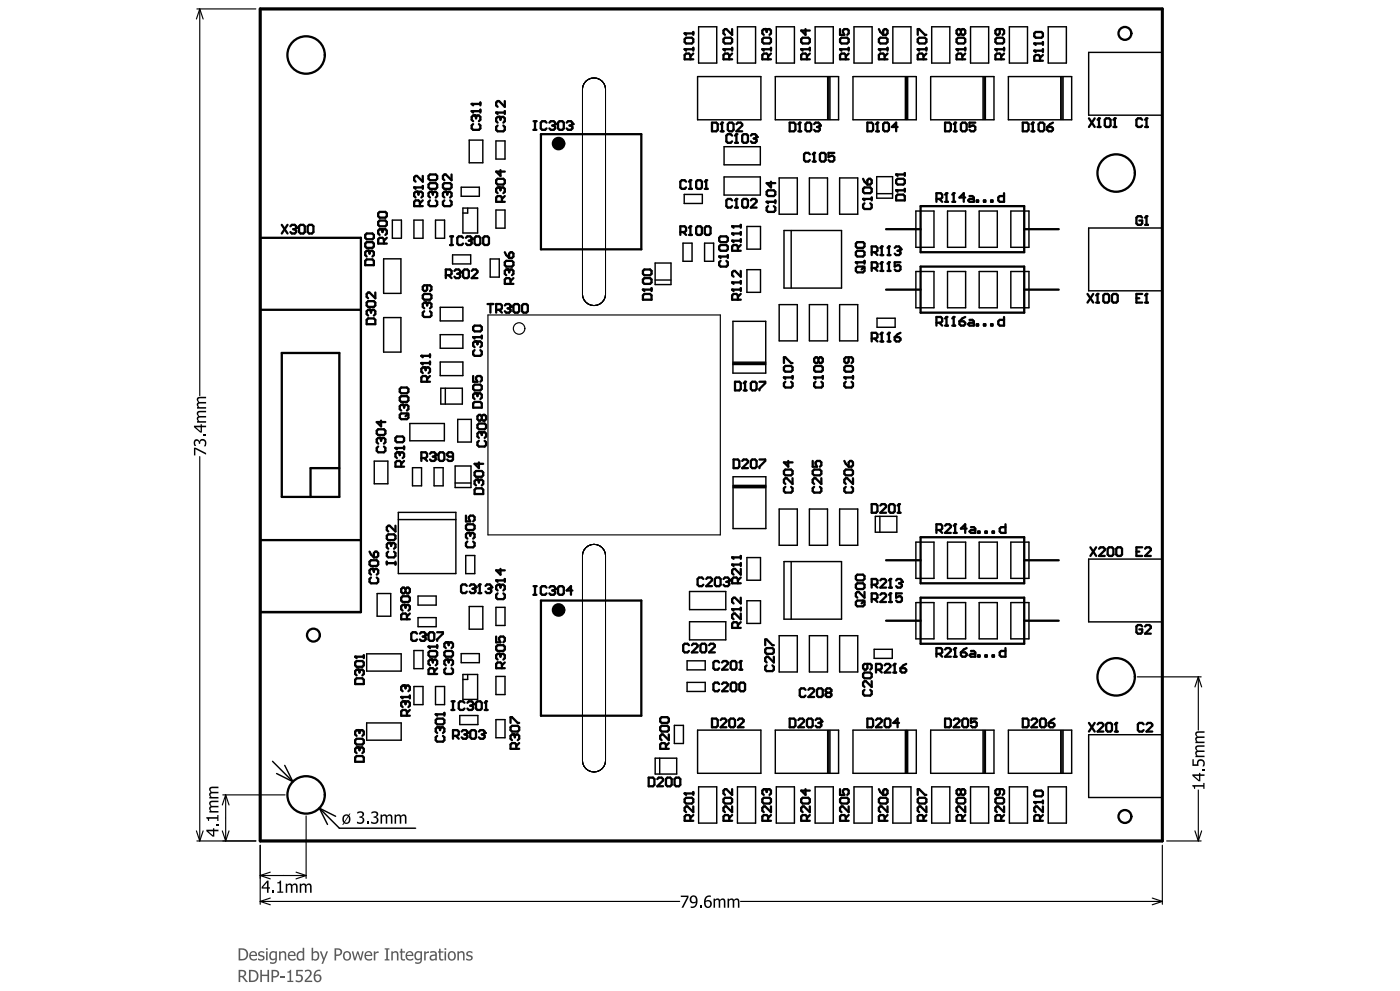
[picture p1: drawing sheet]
<svg xmlns="http://www.w3.org/2000/svg" width="420mm" height="297mm" viewBox="0 0 420 297" stroke-linecap="round" stroke-linejoin="round" font-family="sans-serif">
<path d="M175.7 24.4a3.5 3.5 0 0 1 3.7-.8 3.5 3.5 0 0 1 2.2 3.2v61.3a3.5 3.5 0 0 1-3.5 3.5 3.5 3.5 0 0 1-3.4-3.5v-61.3a3.2 3.2 0 0 1 1-2.4zM175.7 164.2a3.5 3.5 0 0 1 3.7-.8 3.5 3.5 0 0 1 2.2 3.2v61.3a3.5 3.5 0 0 1-3.5 3.5 3.5 3.5 0 0 1-3.4-3.5v-61.3a3.2 3.2 0 0 1 1-2.4z" fill="none" stroke="#000" stroke-width=".3"/>
<g fill="#5a5a5a">
<path d="M78 290.7h.5v1.4h1.7v-1.4h.5v3.7h-.5v-1.8h-1.7v1.8h-.5z"/>
<path d="M84 292.5h1.4v.5h-1.4z"/>
<path d="M86.2 291.2l.5-.1 .2-.4h.4v3.3h.7v.4h-1.8v-.4h.6v-2.5h-.6z"/>
<path d="M88.8 290.7h2v.4h-1.5v1l1 .1 .5 .6-.1 1-.6 .6-1.4-.2v-.5l1.2 .3 .4-.7-.3-.7h-1.2z"/>
<path d="M91.4 290.9l1.1-.3 .8 .5 .2 .6-.2 .7-1.5 1.5h1.8v.5h-2.2v-.6l1.3-1.3 .3-.8-.5-.6-1.1 .3z"/>
<path d="M77.6 285.4l.8-.3 .8 .2v.5l-.8-.3-.5 .3 .1 .3 1.3 .6v.6l-.4 .5-.7 .1-.8-.2v-.5l.9 .4 .6-.4-.1-.3-1.3-.5-.1-.5z"/>
<path d="M83.7 285.2h.4v.3l.9-.4 .6 .3 .2 .6v1.9h-.4l-.1-2-.4-.4-.8 .3v2.1h-.4z"/>
<path d="M95.9 285.2h.5l.7 2 .8-2h.5l-1.5 3.7h-.5l.5-1.2z"/>
<path d="M105.5 285.2h.5l.4 2.1 .7-2.1h.4l.6 2.1 .5-2.1h.5l-.7 2.7h-.5l-.6-2.1-.7 2.1h-.4z"/>
<path d="M112.1 285.2h.4v.4l1-.4v.4l-1 .4v1.9h-.4z"/>
<path d="M115.4 284.2h1.4v.4h-.5v2.9h.5v.4h-1.4v-.4h.4v-2.9h-.4z"/>
<path d="M117.3 285.2h.5v.3l.8-.4 .7 .3 .2 .6v1.9h-.5v-2l-.4-.4-.8 .3v2.1h-.5z"/>
<path d="M120.2 284.4h.4v.8h.9v.3h-.9l.1 1.9h.8v.5h-.6a.74 .74 0 0 1-.7-.8v-1.6h-.4v-.3h.4z"/>
<path d="M127.2 285.2h.5v.4l.9-.4v.4l-.9 .4v1.9h-.5z"/>
<path d="M131.7 284.4h.4v.8h.9v.3h-.9l.1 1.9h.8v.5h-.6a.74 .74 0 0 1-.7-.8v-1.6h-.3v-.3h.3z"/>
<path d="M137.2 285.2h.4v.3l.8-.4 .7 .3 .2 .6v1.9h-.4l-.1-2-.4-.4-.8 .3v2.1h-.4z"/>
<path d="M140 285.4l.8-.3 .9 .2v.5l-.9-.3-.5 .3 .1 .3 1.3 .6v.6l-.4 .5-.7 .1-.8-.2v-.5l.9 .4 .6-.4-.1-.3-1.3-.5-.1-.5z"/>
<path d="M71.6 290.7h1.4l.7 .5v1l-.6 .6 1.3 1.6h-.7l-1.1-1.5h-.6v1.5h-.4zM72 291.1v1.4l1.1-.2 .2-.5-.1-.5z"/>
<path d="M74.7 290.7l1.6 .1 .9 .7 .3 1.3-.2 .7-.6 .6-2 .3zM75.1 291.1v2.8l1.2-.1 .7-.8-.1-1.2-.7-.6z"/>
<path d="M81.4 290.7l1.7 .1 .6 .8-.1 .7-.3 .4-1.4 .3v1.4h-.5zM81.9 291.1v1.5l1.1-.2 .2-.5-.1-.5z"/>
<path d="M94.6 291.1l.7-.4h.8v.5l-.5-.1-.7 .2-.3 .9 1.1-.1 .6 .5v1l-.6 .8-1-.1-.6-.7v-1.6zM94.5 292.6l.2 1.1 .6 .3a.85 .85 0 0 0 .5-1.2l-.4-.4z"/>
<path d="M71.6 284.2l1.6 .1 .9 .7 .3 1.5-.2 .6-.6 .6-2 .2zM72 284.7v2.8l1.2-.2 .6-.7v-1.3l-.7-.5z"/>
<path d="M75.1 285.5l.6-.4h.7l.5 .4 .2 .6v.5h-1.9a1.07 1.07 0 0 0 .7 .9 1.07 1.07 0 0 0 1.1-.3v.5l-.7 .2-1.2-.3-.4-1.1zM75.4 285.7l-.2 .5h1.4l-.4-.7z"/>
<path d="M79.8 285.2h.4v2.7h-.4zM79.8 284.2h.5v.5h-.5z"/>
<path d="M81.4 285.7l-.2 .8a.78 .78 0 0 0 .5 .8 .78 .78 0 0 0 .9-.2v-1.5l-.7-.1zM81.1 285.4l.6-.3 1.3 .1v2.8l-.2 .5-.4 .3h-1.4v-.5l1.1 .2 .3-.3 .2-.4v-.3l-.9 .3-.7-.3-.3-1.1z"/>
<path d="M86.6 285.5l.7-.4h.6l.5 .3 .2 .7v.5h-1.9a1.07 1.07 0 0 0 .8 .9 1.07 1.07 0 0 0 1.1-.3v.5l-.7 .2-1.3-.3-.3-1.1zM87 285.7l-.3 .5h1.5l-.4-.7z"/>
<path d="M89.3 285.5l.7-.4 .8 .2v-1.2h.4v3.8h-.4v-.3l-1 .3-.6-.3-.3-1.1zM89.6 285.7l-.2 .9a.77 .77 0 0 0 .4 .9 .77 .77 0 0 0 1-.3v-1.6l-.7-.1z"/>
<path d="M93.9 285.8l.2 1.7 .9-.2 .3-1a.74 .74 0 0 0-.5-.8 .74 .74 0 0 0-.9 .3zM93.4 284.1h.5v1.3l1-.3 .5 .2 .2 .5v1.3l-.7 .8h-1.5z"/>
<path d="M100.3 284.2l1.7 .2 .6 .7-.1 .7-.3 .5-1.4 .2v1.4h-.5zM100.8 284.7v1.4l1-.2 .3-.4-.1-.6z"/>
<path d="M103.2 285.4l.9-.3 .9 .5 .3 1.2-.5 .9-.8 .3-.8-.4-.4-1.1zM103.5 285.7l-.2 .9a.81 .81 0 0 0 1 .9 .81 .81 0 0 0 .5-1.3l-.5-.7z"/>
<path d="M109.6 285.5l.6-.4h.7l.5 .4 .2 .6v.5h-1.9a1.07 1.07 0 0 0 .8 .9 1.07 1.07 0 0 0 1.1-.3v.5l-.7 .2-1.3-.3-.3-1.1zM109.9 285.7l-.2 .5h1.5l-.4-.7z"/>
<path d="M122 285.5l.6-.4h.6l.5 .4 .2 .6 .1 .5h-1.9a1.07 1.07 0 0 0 .7 .9 1.07 1.07 0 0 0 1.1-.3v.5l-.7 .2-1.2-.3-.4-1.1zM122.3 285.7l-.2 .5h1.4l-.4-.7z"/>
<path d="M124.9 285.7l-.2 .8a.78 .78 0 0 0 .5 .9 .78 .78 0 0 0 .9-.3v-1.5l-.7-.1zM124.6 285.4l.7-.3 1.2 .1v2.9l-.3 .5-.5 .3-1.2-.1v-.5l1.1 .2 .4-.3 .1-.4v-.3l-1 .3-.6-.4-.3-1z"/>
<path d="M129.4 286.7l-.1 .4 .2 .4h.5l.5-.3v-.7zM129 285.2l1.2-.1 .6 .3 .2 2.5h-.5v-.3l-1 .4-.5-.4-.2-.6 .2-.5 1.5-.4-.3-.6-1.2 .2z"/>
<path d="M133.3 285.2h.5v2.7h-.5zM133.3 284.2h.5v.5h-.5z"/>
<path d="M134.7 285.4l.8-.3 .9 .5 .3 1.3-.6 .9-1 .1-.7-.5-.1-1.1zM135 285.6l-.3 1a.81 .81 0 0 0 1 .9 .81 .81 0 0 0 .5-1.3l-.4-.6z"/>
</g>
<path d="M175.7 24.4a3.5 3.5 0 0 1 3.7-.8 3.5 3.5 0 0 1 2.2 3.2v61.3a3.5 3.5 0 0 1-3.5 3.5 3.5 3.5 0 0 1-3.4-3.5v-61.3a3.2 3.2 0 0 1 1-2.4zM175.7 164.2a3.5 3.5 0 0 1 3.7-.8 3.5 3.5 0 0 1 2.2 3.2v61.3a3.5 3.5 0 0 1-3.5 3.5 3.5 3.5 0 0 1-3.4-3.5v-61.3a3.2 3.2 0 0 1 1-2.4z" fill="none" stroke="#000" stroke-width=".3"/>
<path d="M78 2.7h270.5v249.4h-270.5z" fill="none" stroke="#5a5a5a" stroke-width=".86"/>
<g fill="none" stroke="#000" stroke-width=".35">
<path d="M59 2.7h17.7M59.9 2.7l1 3M59.9 2.7v115.9M59.9 2.7l-1 3M146.3 94.4h69.7v65.9h-69.7zM59.9 136.9v115.2M341 202.9h19.2M359.3 202.9v15.9M359.3 202.9l1 3M359.3 202.9l-1 3M66.8 238.3h18.7M67.7 238.3l1 3"/>
<path d="M67.7 238.3l-1 3M67.7 238.3v13.8M359.3 236.8v15.3M58.9 249l1 3.1M59 252.1h17.7M60.9 249l-1 3.1M66.7 249l1 3.1M68.7 249l-1 3.1M78 253.4v17.7M91.8 244.6v18.7M348.5 253.4v17.7M349.8 252.1h10.4"/>
<path d="M358.3 249l1 3.1M360.3 249l-1 3.1M78 270.2l3 1M78 262.4l3 1M78 262.4h13.8M78 270.2h125.8M81 269.2l-3 1M81 261.4l-3 1M88.8 261.4l3 1M91.8 262.4l-3 1M222.1 270.2h126.4M345.5 269.2l3 1"/>
<path d="M348.5 270.2l-3 1"/>
<circle cx="155.7" cy="98.5" r="1.73"/>
</g>
<g fill="none" stroke="#000" stroke-width=".43">
<path d="M209.5 8h5.4v10.9h-5.4zM221.1 8h5.5v10.9h-5.5zM232.8 8h5.4v10.9h-5.4zM244.4 8h5.5v10.9h-5.5zM256.1 8h5.4v10.9h-5.4zM267.7 8h5.5v10.9h-5.5zM279.4 8h5.4v10.9h-5.4zM291 8h5.5v10.9h-5.5zM302.7 8h5.4v10.9h-5.4zM314.3 8h5.5v10.9h-5.5zM326.4 15.7h22.1v18.8h-22.1zM209.2 23h19v12.9h-19z"/>
<path d="M232.5 23h19v12.9h-19zM248.2 23v12.8M248.5 23v12.8M248.9 23v12.8M255.8 23h19v12.9h-19zM271.5 23v12.8M271.8 23v12.8M272.2 23v12.8M279.1 23h19v12.9h-19zM294.8 23v12.8M295.1 23v12.8M295.5 23v12.8"/>
<path d="M302.4 23h19v12.9h-19zM318.1 23v12.8M318.4 23v12.8M318.8 23v12.8M138.3 56.1h5.4v2.7h-5.4zM140.7 42h4.1v6.8h-4.1zM148.7 42.2h2.7v5.5h-2.7zM205.2 58.3h5.4v2.7h-5.4zM217.1 44h10.9v5.4h-10.9zM217.1 53h10.9v5.5h-10.9zM233.6 53.3h5.5v10.9h-5.5zM242.7 53.3h5.4v10.9h-5.4z"/>
<path d="M251.8 53.3h5.4v10.9h-5.4zM262.9 53h4.7v6.4h-4.7zM262.9 58h4.7M115 77.6h5.2v10.3h-5.2zM117.7 66h2.7v5.4h-2.7zM124.1 66h2.7v5.4h-2.7zM130.6 66h2.7v5.4h-2.7zM135.7 76.4h5.4v2.7h-5.4zM138.8 62.4h4.4v7.4h-4.4zM140.2 62.4v1.5h-1.4M147 77.6h2.7v5.5h-2.7zM148.7 63h2.7v5.4h-2.7z"/>
<path d="M196.4 78.8h4.8v6.5h-4.8zM204.8 72.9h2.7v5.4h-2.7zM211.3 72.9h2.7v5.4h-2.7zM224 67.9h4v6.8h-4zM235.1 69.1h17.2v17.3h-17.2zM237.2 69.1v17.3M274.6 63.3h5.5v10.8h-5.5zM284.1 63.3h5.5v10.8h-5.5zM293.6 63.3h5.5v10.8h-5.5zM303.1 63.3h5.4v10.8h-5.4zM326.4 68.3h22.1v18.9h-22.1zM115 95.2h5.2v10.3h-5.2z"/>
<path d="M132 92.1h6.8v4.1h-6.8zM196.4 83.9h4.8M219.8 96.3h9.8v15.5h-9.8zM224 80.8h4v6.8h-4zM233.6 91.3h5.5v10.9h-5.5zM242.7 91.3h5.4v10.9h-5.4zM251.8 91.3h5.4v10.9h-5.4zM263 95.4h5.4v2.7h-5.4zM274.6 81.4h5.5v10.9h-5.5zM284.1 81.4h5.5v10.9h-5.5zM293.6 81.4h5.5v10.9h-5.5zM303.1 81.4h5.4v10.9h-5.4z"/>
<path d="M132 100.3h6.8v4.1h-6.8zM132 108.5h6.8v4.1h-6.8zM132.2 116.4h6.4v4.7h-6.4zM133.5 116.4v4.7M219.8 109.3h9.8M219.8 108.9h9.8M219.8 108.6h9.8M112.2 138.2h4.1v6.8h-4.1zM122.9 126.9h10.3v5.2h-10.3zM136.5 139.7h4.7v6.4h-4.7zM137.2 125.7h4.1v6.8h-4.1zM119.4 153.6h17.3v18.3h-17.3z"/>
<path d="M119.4 155.7h17.3M123.7 140.2h2.7v5.4h-2.7zM130.2 140.2h2.7v5.4h-2.7zM136.5 144.8h4.7M219.8 142.9h9.9v15.5h-9.9zM219.8 145.5h9.9M219.8 145.8h9.9M219.8 146.2h9.9M233.6 152.6h5.5v10.8h-5.5zM242.7 152.6h5.4v10.8h-5.4zM251.8 152.6h5.4v10.8h-5.4zM262.5 154.8h6.4v4.7h-6.4z"/>
<path d="M263.8 154.8v4.7M113.1 177.9h4.1v6.8h-4.1zM125.4 178.7h5.4v2.7h-5.4zM139.7 166.5h2.7v5.4h-2.7zM206.8 177.3h10.8v5.4h-10.8zM224 167.1h4v6.8h-4zM235.1 168.3h17.2v17.3h-17.2zM237.2 168.3v17.3M274.6 162.5h5.5v10.9h-5.5zM284.1 162.5h5.5v10.9h-5.5zM293.6 162.5h5.5v10.9h-5.5zM303.1 162.5h5.4v10.9h-5.4z"/>
<path d="M326.4 167.6h22.1v18.8h-22.1zM109.9 196h10.4v5.2h-10.4zM124.1 195h2.7v5.4h-2.7zM125.4 185.1h5.4v2.7h-5.4zM138.3 195.9h5.4v2.7h-5.4zM140.7 181.8h4.1v6.8h-4.1zM148.7 182h2.7v5.5h-2.7zM206 198.1h5.5v2.7h-5.5zM206.8 186.4h10.8v5.4h-10.8zM224 180.1h4v6.8h-4zM233.6 190.5h5.5v10.9h-5.5zM242.7 190.5h5.4v10.9h-5.4z"/>
<path d="M251.8 190.5h5.4v10.9h-5.4zM262.1 194.6h5.5v2.7h-5.5zM274.6 180.6h5.5v10.9h-5.5zM284.1 180.6h5.5v10.9h-5.5zM293.6 180.6h5.5v10.9h-5.5zM303.1 180.6h5.4v10.9h-5.4zM109.9 216.7h10.4v5.2h-10.4zM124.1 205.8h2.7v5.4h-2.7zM130.6 205.8h2.7v5.4h-2.7zM137.9 214.5h5.4v2.7h-5.4zM138.8 202.2h4.4v7.4h-4.4zM140.2 202.2v1.5h-1.4"/>
<path d="M148.7 202.8h2.7v5.4h-2.7zM148.7 215.7h2.7v5.4h-2.7zM202.2 217.4h2.7v5.5h-2.7zM206 204.5h5.5v2.8h-5.5zM209.2 218.8h19v13h-19zM232.5 218.8h19v13h-19zM248.2 218.9v12.8M248.5 218.9v12.8M248.9 218.9v12.8M255.8 218.8h19v13h-19zM271.5 218.9v12.8M271.8 218.9v12.8"/>
<path d="M272.2 218.9v12.8M279.1 218.8h19v13h-19zM294.8 218.9v12.8M295.1 218.9v12.8M295.5 218.9v12.8M302.4 218.8h19v13h-19zM318.1 218.9v12.8M318.4 218.9v12.8M318.8 218.9v12.8M81.7 228.2l6.1 6.1M82.9 231.9l4.9 2.4M85.4 229.4l2.4 4.9"/>
<path d="M196.5 227.3h6.4v4.7h-6.4zM197.8 227.3v4.7M209.5 235.8h5.4v10.9h-5.4zM221.1 235.8h5.5v10.9h-5.5zM232.8 235.8h5.4v10.9h-5.4zM244.4 235.8h5.5v10.9h-5.5zM256.1 235.8h5.4v10.9h-5.4zM267.7 235.8h5.5v10.9h-5.5zM279.4 235.8h5.4v10.9h-5.4zM291 235.8h5.5v10.9h-5.5zM302.7 235.8h5.4v10.9h-5.4zM314.3 235.8h5.5v10.9h-5.5z"/>
<path d="M326.4 220.2h22.1v18.8h-22.1zM95.8 242.2l2.4 4.9M95.8 242.2l4.8 2.5M95.8 242.2l6 6h22.8"/>
</g>
<path d="M78 2.7h270.5v249.4h-270.5z" fill="none" stroke="#000" stroke-width=".86"/>
<g fill="#000">
<path d="M59.2 119.2l.5-.3h2.1v.5h-2l-.4 .4 .4 .7h2v.4l-2 .1-.4 .3 .4 .7h2v.5h-2.7v-.5h.3l-.4-.5 .1-.6a.4 .4 0 0 0 .3-.3 .4 .4 0 0 0-.3-.4l-.1-.5zM58.4 131.9l.7-.2 .7 .6 .5-.7 1 .1 .6 .9-.2 1.2h-.6l.3-1.2-.2-.4-.4-.1-.6 .2-.2 .7h-.4l-.2-.8h-.6l-.3 .6 .3 .9h-.5l-.2-1.1zM58.2 134.2h.5l3.1 1.6v.5l-3.2-1.7v1.9h-.4zM61.1 130.2h.7v.6h-.7zM59.2 123.4l.5-.2 2.1-.1v.5h-2l-.4 .4 .4 .7h2v.4l-2 .1-.4 .4 .4 .6h2v.5h-2.7v-.5h.3l-.4-.5 .1-.6a.4 .4 0 0 0 .3-.3 .4 .4 0 0 0-.3-.4l-.1-.5zM358.6 219.5l.5-.3h2.1v.4l-2 .1-.4 .4 .4 .6h2v.5h-2l-.4 .4 .4 .7h2v.4h-2.7v-.4h.3l-.4-.5 .1-.6a.4 .4 0 0 0 .3-.4 .4 .4 0 0 0-.3-.4l-.1-.5zM62.9 236.1l.5-.3h2.1v.4l-2 .1-.4 .4 .4 .6h2v.5h-2l-.4 .4 .4 .7h2v.4h-2.7v-.4h.3l-.4-.5 .1-.6a.4 .4 0 0 0 .3-.4 .4 .4 0 0 0-.3-.4l-.1-.5zM357.5 227.6h.5v1.5h.9l.1-.9 .5-.6 1.2 .1 .5 .8-.1 1.2h-.6l.3-1.2-.7-.5-.5 .1-.2 .4v1.1h-1.9zM357.5 235.3h3.3v-.6h.4v1.8h-.4v-.7h-2.4v.7h-.4l-.1-.6-.4-.2zM360.5 230.5h.7v.6h-.7zM358.6 223.7l.5-.3h2.1v.5h-2l-.4 .4 .4 .7 2-.1v.5h-2l-.4 .4 .4 .7h2v.5h-2.7v-.5h.3l-.4-.5 .1-.6a.4 .4 0 0 0 .3-.4 .4 .4 0 0 0-.3-.4l-.1-.5zM64.8 247.1h.7v.6h-.7z"/>
<path d="M61.9 244.9h3.2v-.6h.4v1.8h-.4v-.7h-2.4v.7h-.3l-.1-.6-.4-.2zM62.9 240.3l.5-.3h2.1v.4l-2 .1-.4 .4 .4 .7 2-.1v.5h-2l-.4 .4 .4 .7h2v.4h-2.7v-.4h.3l-.4-.5 .1-.6a.4 .4 0 0 0 .3-.4 .4 .4 0 0 0-.3-.4l-.1-.5zM107.1 243.4l1.2-.2 .8 .5v.7l-.6 .5 .6 .4 .1 .7-.7 .9-1.5-.2v-.5l1.2 .3 .4-.2 .1-.5-.2-.6-.7-.1v-.4l.8-.3v-.5l-.6-.3-.9 .3zM110 246.2h.6v.7h-.6zM111.4 243.4l1.1-.2 .8 .5v.7l-.6 .5 .6 .4 .2 .7-.7 .9-1.5-.2v-.5l1.1 .3 .4-.2 .2-.5-.2-.6-.8-.1v-.4l.8-.3 .1-.5-.7-.3-.8 .3zM114.1 244.2h.5v.3l.5-.4 .6 .1a.4 .4 0 0 0 .3 .3 .4 .4 0 0 0 .4-.3l.7-.1 .5 .4 .1 2.4h-.5v-2l-.4-.4-.7 .4v2h-.4l-.1-2-.3-.4-.7 .4v2h-.5zM118.3 244.2h.5v.3l.5-.4 .6 .1a.4 .4 0 0 0 .3 .3 .4 .4 0 0 0 .4-.3l.7-.1 .5 .4 .1 2.4h-.5v-2l-.4-.4-.7 .4v2h-.4l-.1-2-.3-.4-.7 .4v2h-.5zM81.6 266.9h.5v.7h-.5zM83.2 264.5l.5-.1 .2-.5h.4v3.3h.6v.4h-1.7v-.4h.6v-2.4h-.6zM85.7 264.9h.4v.3l.6-.4 .5 .1a.4 .4 0 0 0 .4 .3 .4 .4 0 0 0 .4-.3l.6-.1 .5 .4 .1 2.4h-.4l-.1-2-.3-.4-.7 .4v2h-.5v-2l-.4-.4-.7 .4v2h-.4zM89.9 264.9h.4v.3l.6-.4 .5 .1a.4 .4 0 0 0 .4 .3 .4 .4 0 0 0 .4-.3l.6-.1 .5 .4 .1 2.4h-.4v-2l-.4-.4-.7 .4v2h-.5v-2l-.4-.4-.7 .4v2h-.4zM204.1 268.4h2.4v.6l-1.6 3.1h-.5l1.6-3.2h-1.9z"/>
<path d="M209.8 271.4h.6v.7h-.6zM214 269.4h.4v.3l.5-.4 .6 .1a.4 .4 0 0 0 .4 .3 .4 .4 0 0 0 .4-.3l.6-.1 .5 .4 .1 2.4h-.4l-.1-2-.3-.4-.7 .4v2h-.5v-2l-.4-.4-.7 .4v2h-.4zM218.2 269.4h.4v.3l.6-.4 .5 .1a.4 .4 0 0 0 .4 .3 .4 .4 0 0 0 .4-.3l.6-.1 .5 .4 .1 2.4h-.4l-.1-2-.3-.4-.7 .4v2h-.5v-2l-.4-.4-.7 .4v2h-.4z"/>
<path d="M58.2 127.6h2v-.4h.3v.4h1.3v.5h-1.3v1.6h-.5l-1.8-1.7zM58.7 128.1l1.5 1.2v-1.2z"/>
<path d="M357.5 232.1h2v-.4h.4v.4h1.3v.5h-1.3v1.6h-.5l-1.9-1.6zM358.1 232.6l1.4 1.2v-1.2z"/>
<path d="M61.9 248.7h2v-.4h.4v.4h1.2v.5h-1.2v1.6h-.6l-1.8-1.6zM62.5 249.2l1.4 1.2v-1.2z"/>
<path d="M103 244.4l.8-.3 .7 .2 .3-.4h.3l-.4 .5 .3 .7 .1 .8-.6 .9-.7 .2-.6-.2-.3 .5h-.3l.4-.7-.3-1.1zM103.4 244.7l-.3 .7 .2 .9 1-1.7-.5-.1zM104.5 244.8l-1.1 1.6 .6 .2 .4-.3 .2-.7z"/>
<path d="M80.1 264h.4v2h.5v.3h-.5v1.3h-.4v-1.3h-1.6v-.5zM80.1 264.5l-1.3 1.5h1.3z"/>
<path d="M207.2 269.6a.8 .8 0 0 0 1.6 0 .8 .8 0 0 0-1.6 0zM207.1 268.7l.8-.3 .7 .2 .5 .6 .1 .9-.2 1-.4 .6-.7 .4h-.8v-.4l1-.1 .5-.6a.24 .24 0 0 0 0-.4 .24 .24 0 0 0-.4 .1h-.7l-.6-.4-.1-.8z"/>
<path d="M211.6 268.8l.7-.4h.8v.5l-.5-.1-.6 .3-.4 .8 1.1-.1 .6 .5 .1 1-.7 .8h-.9l-.6-.8v-1.5zM211.6 270.4l.2 1.1 .5 .3a.85 .85 0 0 0 .6-1.3l-.5-.3z"/>
<circle cx="205.3" cy="14.8" r=".35"/>
<circle cx="205.3" cy="10" r=".35"/>
<circle cx="216.9" cy="14.8" r=".35"/>
<circle cx="228.6" cy="14.8" r=".35"/>
<circle cx="229.5" cy="8.7" r=".35"/>
<circle cx="240.2" cy="14.8" r=".35"/>
<circle cx="251.9" cy="14.8" r=".35"/>
<circle cx="263.5" cy="14.8" r=".35"/>
<circle cx="275.2" cy="14.8" r=".35"/>
<circle cx="286.8" cy="14.8" r=".35"/>
<circle cx="298.5" cy="14.8" r=".35"/>
<circle cx="310.1" cy="15.2" r=".35"/>
<circle cx="310.1" cy="13" r=".35"/>
<circle cx="141.4" cy="33.3" r=".35"/>
<circle cx="141.4" cy="31.2" r=".35"/>
<circle cx="142.3" cy="34.6" r=".35"/>
<circle cx="148.8" cy="33.7" r=".35"/>
<circle cx="149.6" cy="35" r=".35"/>
<circle cx="166.5" cy="37.2" r=".35"/>
<circle cx="171.6" cy="37.2" r=".35"/>
<circle cx="216.5" cy="36.8" r=".35"/>
<circle cx="239.8" cy="36.8" r=".35"/>
<circle cx="245.9" cy="37.6" r=".35"/>
<circle cx="263.1" cy="36.8" r=".35"/>
<circle cx="286.4" cy="36.8" r=".35"/>
<circle cx="309.7" cy="36.8" r=".35"/>
<circle cx="329.6" cy="35.5" r=".35"/>
<circle cx="334.3" cy="35.5" r=".35"/>
<circle cx="343.8" cy="35.5" r=".35"/>
<circle cx="124.2" cy="56.2" r=".35"/>
<circle cx="125.1" cy="57.5" r=".35"/>
<circle cx="129.4" cy="57.5" r=".35"/>
<circle cx="133.7" cy="57.5" r=".35"/>
<circle cx="149.6" cy="56.2" r=".35"/>
<circle cx="207" cy="54" r=".35"/>
<circle cx="211.8" cy="54" r=".35"/>
<circle cx="220.8" cy="59.6" r=".35"/>
<circle cx="220.8" cy="40.2" r=".35"/>
<circle cx="226.9" cy="41.1" r=".35"/>
<circle cx="244.1" cy="45.8" r=".35"/>
<circle cx="258.8" cy="59.6" r=".35"/>
<circle cx="268.7" cy="57" r=".35"/>
<circle cx="268.7" cy="52.3" r=".35"/>
<circle cx="283.8" cy="57.9" r=".35"/>
<circle cx="286" cy="57.9" r=".35"/>
<circle cx="88.8" cy="68.3" r=".35"/>
<circle cx="110.4" cy="75.2" r=".35"/>
<circle cx="114.3" cy="68.7" r=".35"/>
<circle cx="141.4" cy="71.7" r=".35"/>
<circle cx="207" cy="67.8" r=".35"/>
<circle cx="215.7" cy="76.9" r=".35"/>
<circle cx="219.5" cy="72.1" r=".35"/>
<circle cx="219.5" cy="67.8" r=".35"/>
<circle cx="219.5" cy="70" r=".35"/>
<circle cx="229.9" cy="60.5" r=".35"/>
<circle cx="256.6" cy="78.6" r=".35"/>
<circle cx="264.4" cy="78.6" r=".35"/>
<circle cx="264.4" cy="73.9" r=".35"/>
<circle cx="266.6" cy="78.6" r=".35"/>
<circle cx="266.6" cy="73.9" r=".35"/>
<circle cx="270" cy="74.7" r=".35"/>
<circle cx="343.8" cy="64.8" r=".35"/>
<circle cx="110.8" cy="92.9" r=".35"/>
<circle cx="127.6" cy="90.7" r=".35"/>
<circle cx="138" cy="81.6" r=".35"/>
<circle cx="152.2" cy="80.8" r=".35"/>
<circle cx="153.1" cy="92" r=".35"/>
<circle cx="192.8" cy="86.8" r=".35"/>
<circle cx="219.5" cy="84.7" r=".35"/>
<circle cx="219.5" cy="86.8" r=".35"/>
<circle cx="264.4" cy="99.8" r=".35"/>
<circle cx="266.6" cy="99.8" r=".35"/>
<circle cx="283.8" cy="95" r=".35"/>
<circle cx="286" cy="95" r=".35"/>
<circle cx="329.1" cy="88.1" r=".35"/>
<circle cx="343.8" cy="88.1" r=".35"/>
<circle cx="126.3" cy="108.8" r=".35"/>
<circle cx="126.3" cy="106.7" r=".35"/>
<circle cx="127.2" cy="110.1" r=".35"/>
<circle cx="141.9" cy="101.1" r=".35"/>
<circle cx="142.7" cy="102.3" r=".35"/>
<circle cx="142.7" cy="117.9" r=".35"/>
<circle cx="223.4" cy="114.4" r=".35"/>
<circle cx="235.1" cy="113.1" r=".35"/>
<circle cx="244.1" cy="113.1" r=".35"/>
<circle cx="253.2" cy="113.1" r=".35"/>
<circle cx="113.8" cy="131.3" r=".35"/>
<circle cx="118.6" cy="134.3" r=".35"/>
<circle cx="119.4" cy="135.6" r=".35"/>
<circle cx="120.7" cy="121.3" r=".35"/>
<circle cx="130.7" cy="136.4" r=".35"/>
<circle cx="144" cy="129.5" r=".35"/>
<circle cx="140.6" cy="159.7" r=".35"/>
<circle cx="143.2" cy="143.8" r=".35"/>
<circle cx="269.6" cy="151.1" r=".35"/>
<circle cx="286.4" cy="157.1" r=".35"/>
<circle cx="111.7" cy="170.5" r=".35"/>
<circle cx="116.9" cy="162.8" r=".35"/>
<circle cx="142.6" cy="176" r=".35"/>
<circle cx="143.9" cy="175.2" r=".35"/>
<circle cx="147.3" cy="176" r=".35"/>
<circle cx="148.8" cy="174" r=".35"/>
<circle cx="149.6" cy="175.3" r=".35"/>
<circle cx="166.5" cy="176.6" r=".35"/>
<circle cx="218.7" cy="174" r=".35"/>
<circle cx="219.5" cy="169.2" r=".35"/>
<circle cx="219.5" cy="167.1" r=".35"/>
<circle cx="267" cy="173.5" r=".35"/>
<circle cx="267" cy="177.9" r=".35"/>
<circle cx="270.4" cy="174.4" r=".35"/>
<circle cx="106.5" cy="196.8" r=".35"/>
<circle cx="121.2" cy="181.3" r=".35"/>
<circle cx="127.6" cy="190.4" r=".35"/>
<circle cx="128.5" cy="193.8" r=".35"/>
<circle cx="129.4" cy="197.7" r=".35"/>
<circle cx="134.1" cy="192.5" r=".35"/>
<circle cx="134.1" cy="197.7" r=".35"/>
<circle cx="149.6" cy="196" r=".35"/>
<circle cx="219.5" cy="182.6" r=".35"/>
<circle cx="222.1" cy="198.1" r=".35"/>
<circle cx="268.3" cy="199" r=".35"/>
<circle cx="286.4" cy="194.3" r=".35"/>
<circle cx="107.4" cy="218.8" r=".35"/>
<circle cx="107.4" cy="200.7" r=".35"/>
<circle cx="120.3" cy="208.9" r=".35"/>
<circle cx="121.2" cy="210.2" r=".35"/>
<circle cx="121.2" cy="205.5" r=".35"/>
<circle cx="130.7" cy="214.1" r=".35"/>
<circle cx="131.5" cy="218" r=".35"/>
<circle cx="140.1" cy="219.7" r=".35"/>
<circle cx="141.9" cy="211.1" r=".35"/>
<circle cx="145.3" cy="219.7" r=".35"/>
<circle cx="145.8" cy="210.2" r=".35"/>
<circle cx="246.3" cy="216.3" r=".35"/>
<circle cx="334.7" cy="216.7" r=".35"/>
<circle cx="107.4" cy="224" r=".35"/>
<circle cx="154" cy="220.1" r=".35"/>
<circle cx="205.3" cy="237.8" r=".35"/>
<circle cx="229.5" cy="236.5" r=".35"/>
<circle cx="310.1" cy="240.4" r=".35"/>
</g>
<g fill="none" stroke="#000" stroke-width=".69">
<path d="M205.7 11.3h1.8l.4 .4v.9l-.4 .4h-1.8l-.4-.4v-.9zM207 17.8v-1.3l-.4-.4h-.9l-.4 .4v1.3h2.6M207.9 9.6v.8M207.9 14.3v.9M207.9 14.8h-2.6l.4 .4M207.9 16.1l-.9 .8M207.9 10h-2.6l.4 .4M217.4 11.3h1.7l.4 .4v.9l-.4 .4h-1.7l-.5-.4v-.9zM218.7 17.8v-1.3l-.5-.4h-.8l-.5 .4v1.3h2.6M219.5 8.7v1.7l-1.7-1.7h-.4l-.5 .5v.8l.5 .4M219.5 14.3v.9M219.5 14.8h-2.6l.5 .4"/>
<path d="M219.5 16.1l-.8 .8M228.6 11.7l.4-.4h1.8l.4 .4v.9l-.4 .4h-1.8l-.4-.4zM229.9 9.2l-.4-.5h-.5l-.4 .5v.8l.4 .4M229.9 9.2l.4-.5h.5l.4 .5v.8l-.4 .4M229.9 9.2v.4M230.3 17.8v-1.3l-.4-.4h-.9l-.4 .4v1.3h2.6M231.2 14.8h-2.6l.4 .4M231.2 14.3v.9M231.2 16.1l-.9 .8M240.7 11.3h1.7l.4 .4v.9l-.4 .4h-1.7l-.5-.4v-.9zM241.5 8.7v1.7l-1.3-1.2h2.6M242 17.8v-1.3l-.5-.4h-.8l-.5 .4v1.3h2.6"/>
<path d="M242.8 14.8h-2.6l.5 .4M242.8 14.3v.9M242.8 16.1l-.8 .8M251.9 8.7v1.7h1.3l-.4-1.2 .4-.5h.9l.4 .5v.8l-.4 .4M252.3 11.3h1.8l.4 .4v.9l-.4 .4h-1.8l-.4-.4v-.9zM253.6 17.8v-1.3l-.4-.4h-.9l-.4 .4v1.3h2.6M254.5 14.3v.9M254.5 16.1l-.9 .8M254.5 14.8h-2.6l.4 .4M263.5 8.7l.5 .9 .8 .8M264 11.3h1.7l.4 .4v.9l-.4 .4h-1.7l-.5-.4v-.9zM265.3 17.8v-1.3l-.5-.4h-.8l-.5 .4v1.3h2.6"/>
<path d="M265.3 8.7h.4l.4 .5v.8l-.4 .4h-.9v-1.2zM266.1 14.8h-2.6l.5 .4M266.1 16.1l-.8 .8M266.1 14.3v.9M275.2 10.4v-1.7h.4l1.8 1.7h.4M275.6 11.3h1.8l.4 .4v.9l-.4 .4h-1.8l-.4-.4v-.9zM276.9 17.8v-1.3l-.4-.4h-.9l-.4 .4v1.3h2.6M277.8 14.8h-2.6l.4 .4M277.8 14.3v.9M277.8 16.1l-.9 .8M286.8 11.7l.5-.4h1.7l.4 .4v.9l-.4 .4h-1.7l-.5-.4zM288.1 9.2l-.4-.5h-.4l-.5 .5v.8l.5 .4h.4l.4-.4"/>
<path d="M288.1 9.2l.5-.5h.4l.4 .5v.8l-.4 .4h-.4l-.5-.4M288.1 9.2v.8M288.6 17.8v-1.3l-.5-.4h-.8l-.5 .4v1.3h2.6M289.4 14.8h-2.6l.5 .4M289.4 16.1l-.8 .8M289.4 14.3v.9M298.9 11.3h1.7l.5 .4v.9l-.5 .4h-1.7l-.4-.4v-.9zM299.8 8.7v1.3l-.4 .4h-.5l-.4-.4v-.8l.4-.5h1.7l.5 .5v.8l-.5 .4M300.2 17.8v-1.3l-.4-.4h-.9l-.4 .4v1.3h2.6M301.1 14.8h-2.6l.4 .4M301.1 14.3v.9M301.1 16.1l-.9 .8"/>
<path d="M310.6 9.6h1.7l.4 .4v.9l-.4 .4h-1.7l-.5-.4v-.9zM311.9 18.2v-1.3l-.5-.4h-.8l-.5 .4v1.3h2.6M312.7 13h-2.6l.5 .5M312.7 12.6v.9M312.7 14.8v.8M312.7 15.2h-2.6l.5 .4M312.7 16.5l-.8 .8M141.9 37.2l-.5 .4v.9l.5 .4h1.7l.4-.4v-.9l-.4-.4M142.7 35l.5-.4h.4l.4 .4v.9l-.4 .4M142.7 35v.5M142.7 35l-.4-.4h-.4l-.5 .4v.9l.5 .4M144 30.7v.9"/>
<path d="M144 32.9v.8M144 33.3h-2.6l.5 .4M144 31.2h-2.6l.5 .4M149.2 37.6l-.4 .5v.8l.4 .5h1.7l.5-.5v-.8l-.5-.5M150.1 35.5l.4-.5h.4l.5 .5v.8l-.5 .5M150.1 35.5l-.5-.5h-.4l-.4 .5v.8l.4 .5M150.1 35.5v.4M151.4 30.3v1.7l-1.8-1.7h-.4l-.4 .4v.9l.4 .4M151.4 33.3v.9M151.4 33.7h-2.6l.4 .5M160 36.3h.9M160 38.9h.9"/>
<path d="M160.4 36.3v2.6M163.9 36.8l-.5-.5h-.8l-.4 .5v1.7l.4 .4h.8l.5-.4M164.7 36.8l.5-.5h.8l.5 .5v.4l-.5 .4M165.6 37.6h.4M166 37.6l.5 .5v.4l-.5 .4h-.8l-.5-.4M167.8 36.3h.8l.5 .5v1.7l-.5 .4h-.8l-.5-.4v-1.7zM169.9 36.8l.4-.5h.9l.4 .5v.4l-.4 .4M170.8 37.6h.4M171.2 37.6l.4 .5v.4l-.4 .4h-.9l-.4-.4M213.5 36.8h1.3l.4 .4v1.7l-.4 .5h-1.3zM216.1 37.2l.4-.4v2.6M216.1 39.4h.8"/>
<path d="M218.7 36.8h.8l.5 .4v1.7l-.5 .5h-.8l-.5-.5v-1.7zM220.8 37.2l.5-.4h.8l.5 .4v.4l-1.8 1.8h1.8M236.8 36.8h1.3l.4 .4v1.7l-.4 .5h-1.3zM239.4 37.2l.4-.4v2.6M239.4 39.4h.8M242 36.8h.8l.5 .4v1.7l-.5 .5h-.8l-.5-.5v-1.7zM244.1 37.2l.5-.4h.8l.5 .4v.4l-.5 .5M245 38.1h.4M245.4 38.1l.5 .4v.4l-.5 .5h-.8l-.5-.5M260.1 36.8h1.3l.4 .4v1.7l-.4 .5h-1.3zM262.7 37.2l.4-.4v2.6M262.7 39.4h.8"/>
<path d="M265.3 36.8h.8l.5 .4v1.7l-.5 .5h-.8l-.5-.5v-1.7zM269.1 38.1h-1.7l1.3-1.3v2.6M283.4 36.8h1.3l.4 .4v1.7l-.4 .5h-1.3zM286 39.4h.8M286 37.2l.4-.4v2.6M288.6 36.8h.8l.5 .4v1.7l-.5 .5h-.8l-.5-.5v-1.7zM292.4 36.8h-1.7v1.3l.9-.5h.4l.4 .5v.8l-.4 .5h-.8l-.5-.5M306.7 36.8h1.3l.4 .4v1.7l-.4 .5h-1.3zM309.3 39.4h.8M309.3 37.2l.4-.4v2.6M311.9 36.8h.8l.5 .4v1.7l-.5 .5h-.8l-.5-.5v-1.7zM314 38.1h1.3l.4 .4v.4l-.4 .5h-.8l-.5-.5z"/>
<path d="M315.7 36.8l-.8 .4-.9 .9M326.5 35.5l1.8 2.6M328.3 35.5l-1.8 2.6M329.1 38.1h.9M329.1 35.9l.5-.4v2.6M331.7 35.5h.9l.4 .4v1.7l-.4 .5h-.9l-.4-.5v-1.7zM333.9 38.1h.8M333.9 35.9l.4-.4v2.6M342.5 35.9l-.4-.4h-.9l-.4 .4v1.7l.4 .5h.9l.4-.5M343.4 38.1h.8M343.4 35.9l.4-.4v2.6M125.5 57.9l-.4-.4h-.5l-.4 .4v.9l.4 .4"/>
<path d="M125.5 57.9l.4-.4h.4l.5 .4v.9l-.5 .4M125.5 57.9v.4M126.8 52.7v1.8l-1.7-1.8h-.5l-.4 .5v.8l.4 .5M126.8 55.8v.8M126.8 56.2h-2.6l.4 .4M128.9 52.3h1.8l.4 .4v.9l-.4 .4h-1.8l-.4-.4v-.9zM128.9 54.9h1.8l.4 .4v.9l-.4 .4h-1.8l-.4-.4v-.9zM129.8 57.9l-.4-.4h-.5l-.4 .4v.9l.4 .4M129.8 57.9l.4-.4h.5l.4 .4v.9l-.4 .4M129.8 57.9v.4M133.2 54.9h1.8l.4 .4v.9l-.4 .4h-1.8l-.4-.4v-.9zM134.1 57.9l-.4-.4h-.5l-.4 .4v.9l.4 .4"/>
<path d="M134.1 57.9l.4-.4h.5l.4 .4v.9l-.4 .4M134.1 57.9v.4M135.4 52.3v1.7l-1.7-1.7h-.5l-.4 .4v.9l.4 .4M149.2 53.6h1.7l.5 .4v.9l-.5 .4h-1.7l-.4-.4v-.9zM150.1 56.6l.4-.4h.4l.5 .4v.9l-.5 .4M150.1 56.6l-.5-.4h-.4l-.4 .4v.9l.4 .4M150.1 51v1.7l-1.3-1.3h2.6M150.1 56.6v.4M151.4 58.8l-.9 .8M205.7 54.5l-.4-.5h-.9l-.4 .5v1.7l.4 .4h.9l.4-.4M206.6 54.5l.4-.5v2.6M206.6 56.6h.9"/>
<path d="M209.2 54h.8l.5 .5v1.7l-.5 .4h-.8l-.5-.4v-1.7zM211.3 54.5l.5-.5v2.6M211.3 56.6h.9M219.5 40.6l-.4-.4h-.9l-.4 .4v1.8l.4 .4h.9l.4-.4M220.4 40.6l.4-.4v2.6M220.4 42.8h.9M223 59.6h.8l.5 .5v1.7l-.5 .4h-.8l-.4-.4v-1.7zM223 40.2h.8l.5 .4v1.8l-.5 .4h-.8l-.4-.4v-1.8zM225.1 40.6l.5-.4h.8l.5 .4v.5l-.5 .4M226 41.5h.4M226.4 41.5l.5 .4v.5l-.5 .4h-.8l-.5-.4M230.3 57h1.7l.5 .5v.8l-.5 .5h-1.7l-.4-.5v-.8z"/>
<path d="M231.2 54.5v1.7l-1.3-1.3h2.6M242.8 46.3l-.4-.5h-.9l-.4 .5v1.7l.4 .4h.9l.4-.4M243.7 46.3l.4-.5v2.6M243.7 48.4h.9M246.3 45.8h.8l.5 .5v1.7l-.5 .4h-.8l-.4-.4v-1.7zM250.2 45.8h-1.8v1.3l.9-.4h.4l.5 .4v.9l-.5 .4h-.8l-.5-.4M258.8 56.6l.4-.4h1.8l.4 .4v.9l-.4 .4h-1.8l-.4-.4zM258.8 53.6l.4 .9 .9 .8M260.5 53.6h.5l.4 .4v.9l-.4 .4h-.9v-1.3zM261.4 59.2v.9M261.4 59.6h-2.6l.4 .5M269.2 58.3h1.7l.4 .5v1.3h-2.6v-1.3z"/>
<path d="M269.2 53.6h1.7l.4 .4v.9l-.4 .4h-1.7l-.5-.4v-.9zM271.3 51.9v.8M271.3 56.6v.9M271.3 57h-2.6l.5 .5M271.3 52.3h-2.6l.5 .4M280.8 59.6h1.3l.4-.4v-.9l-.4-.4h-1.3v2.6M281.7 59.6l.8 .9M283.4 58.3l.4-.4v2.6M285.5 58.3l.5-.4v2.6M289.4 59.2h-1.7l1.3-1.3v2.6M290.7 58.8h.9l.4 .4v1.3h-1.3l-.4-.4 .4-.5h1.3M301.1 57.9v2.6h-1.3l-.5-.4v-.9l.5-.4h1.3"/>
<path d="M78 71.3h30.2v112.2h-30.2zM84.5 67.4l1.7 2.6M86.2 67.4l-1.7 2.6M87.1 67.8l.4-.4h.9l.4 .4v.5l-.4 .4M87.9 68.7h.5M88.4 68.7l.4 .4v.5l-.4 .4h-.9l-.4-.4M90.1 67.4h.9l.4 .4v1.8l-.4 .4h-.9l-.4-.4v-1.8zM92.7 67.4h.9l.4 .4v1.8l-.4 .4h-.9l-.4-.4v-1.8zM109.5 70.4l.5-.4h1.7l.4 .4v.9l-.4 .4h-1.7l-.5-.4zM109.5 73l.5-.4h1.7l.4 .4v.9l-.4 .4h-1.7l-.5-.4zM109.5 78.2l.5-.4h1.7l.4 .4v1.3h-2.6zM110.8 75.6v.4"/>
<path d="M110.8 75.6l.4-.4h.5l.4 .4v.9l-.4 .4M110.8 75.6l-.4-.4h-.4l-.5 .4v.9l.5 .4M113.8 63.5h1.8l.4 .4v.9l-.4 .4h-1.8l-.4-.4v-.9zM113.8 66.1h1.8l.4 .4v.9l-.4 .4h-1.8l-.4-.4v-.9zM114.7 69.1l-.4-.4h-.5l-.4 .4v.9l.4 .4M114.7 69.1l.4-.4h.5l.4 .4v.9l-.4 .4M114.7 69.1v.5M115.1 73v-1.3l-.4-.4h-.9l-.4 .4v1.3h2.6M116 71.3l-.9 .8M125.9 61.8v-1.3l-.4-.4h-.9l-.4 .4v1.3h2.6M126.8 60.1l-.9 .8M128.9 60.1l-.4 .4v.9l.4 .4h1.8l.4-.4v-.9l-.4-.4"/>
<path d="M133.2 60.1l-.4 .4v.9l.4 .4h1.8l.4-.4v-.9l-.4-.4M135 73.4h.8M135 70.9h.8M135.4 70.9v2.5M138.9 71.3l-.5-.4h-.8l-.5 .4v1.7l.5 .4h.8l.5-.4M139.7 71.3l.4-.4h.9l.4 .4v.4l-.4 .4M140.6 72.1h.4M141 72.1l.4 .5v.4l-.4 .4h-.9l-.4-.4M142.7 70.9h.9l.4 .4v1.7l-.4 .4h-.9l-.4-.4v-1.7zM145.3 70.9h.9l.4 .4v1.7l-.4 .4h-.9l-.4-.4v-1.7zM150.5 60.5v-1.3l-.4-.4h-.9l-.4 .4v1.3h2.6M151.4 75.6l.4 .9 .9 .8"/>
<path d="M151.8 78.2h1.7l.5 .4v.9l-.5 .4h-1.7l-.4-.4v-.9zM152.7 76l.4-.4h.4l.5 .4v.9l-.5 .4h-.8zM204 69.6h1.3l.4-.5v-.8l-.4-.5h-1.3v2.6M204.9 69.6l.8 .8M206.6 68.3l.4-.5v2.6M206.6 70.4h.9M209.2 67.8h.8l.5 .5v1.7l-.5 .4h-.8l-.5-.4v-1.7zM211.8 67.8h.8l.5 .5v1.7l-.5 .4h-.8l-.5-.4v-1.7zM215.7 73.9l.4-.5h1.7l.4 .5v.8l-.4 .5h-1.7l-.4-.5zM216.1 78.2l-.4 .4v.9l.4 .4h1.7l.4-.4v-.9l-.4-.4M216.1 70.9h1.7l.4 .4v.8l-.4 .5h-1.7l-.4-.5v-.8zM218.2 76.5v.8"/>
<path d="M218.2 76.9h-2.5l.4 .4M219.5 60.1l-.4-.5h-.9l-.4 .5v1.7l.4 .4h.9l.4-.4M220.4 60.1l.4-.5v2.6M220.4 62.2h.9M221.3 75.2v-1.3l-.5-.5h-.8l-.5 .5v1.3h2.6M222.1 67.4v.9M222.1 69.6v.8M222.1 71.7v.9M222.1 70h-2.6l.5 .4M222.1 72.1h-2.6l.5 .5M222.1 73.4l-.8 .9M222.1 67.8h-2.6l.5 .5"/>
<path d="M225.1 60.1l.5-.5h.8l.5 .5v.4l-1.8 1.7h1.8M230.3 61.8l-.4 .4v.9l.4 .4h1.7l.5-.4v-.9l-.5-.4M232.5 60.5h-2.6l.4 .4M232.5 60.1v.8M256.6 75.6l.5-.4h1.7l.4 .4v.9l-.4 .4h-1.7l-.5-.4zM256.6 73l.5-.4h1.7l.4 .4v.9l-.4 .4h-1.7l-.5-.4zM259.2 78.6h-2.6l.5 .4M259.2 78.2v.8M259.2 79.9l-.8 .9M259.2 60.9l-.4 .5v.8l.4 .5h1.8l.4-.5v-.8l-.4-.5M261.4 75.6h1.3l.4-.4v-.9l-.4-.4h-1.3v2.6M262.2 75.6l.9 .9"/>
<path d="M264 74.3l.4-.4v2.6M264 79l.4-.4v2.6M264 76.5h.8M265.7 68.7h10.4M266.1 79l.5-.4v2.6M266.1 74.3l.5-.4v2.6M266.1 76.5h.9M268.3 74.3l.4-.4h.9l.4 .4v.4l-.4 .5M269.1 75.2h.5M269.6 75.2l.4 .4v.4l-.4 .5h-.9l-.4-.5M270 78.6h-1.7v1.3l.8-.4h.5l.4 .4v.9l-.4 .4h-.9l-.4-.4M276.1 61.8h31v13.8h-31z"/>
<path d="M276.1 79.9h31v13.8h-31zM283.4 60.5h.9M285.5 60.5h.9M292.9 60.1h.4v.4h-.4zM295 60.1h.5v.4h-.5zM297.2 60.1h.4v.4h-.4zM307.1 68.7h10.4M342.5 65.2l-.4-.4h-.9l-.4 .4v1.8l.4 .4h.9l.4-.4v-.9h-.9M343.4 65.2l.4-.4v2.6M343.4 67.4h.8M78 92.9h30.2M110.4 95.4h1.7l.4 .5v1.3h-2.5v-1.3z"/>
<path d="M110.4 90.3h1.7l.4 .4v.9l-.4 .4h-1.7l-.4-.4v-.9zM111.2 93.3l-.4-.4h-.4l-.4 .4v.9l.4 .4M111.2 93.3l.5-.4h.4l.4 .4v.9l-.4 .4M111.2 93.3v.4M112.5 87.7v1.7l-1.7-1.7h-.4l-.4 .4v.9l.4 .4M126.8 88.5l.4-.4h1.7l.5 .4v.9l-.5 .4h-1.7l-.4-.4zM127.2 93.3l-.4 .4v.9l.4 .4h1.7l.5-.4v-.9l-.5-.4M128.1 85.5v1.3l-.5 .4h-.4l-.4-.4v-.8l.4-.5h1.7l.5 .5v.8l-.5 .4M128.1 91.1l-.5-.4h-.4l-.4 .4v.9l.4 .4M128.1 91.1l.4-.4h.4l.5 .4v.9l-.5 .4M128.1 91.1v.5M133.7 82.5h1.3l.4-.4v-.9l-.4-.4h-1.3v2.6"/>
<path d="M134.5 82.5l.9 .9M136.3 81.2l.4-.4h.9l.4 .4v.4l-.4 .5M137.1 82.1h.5M137.6 82.1l.4 .4v.4l-.4 .5h-.9l-.4-.5M139.3 80.8h.8l.5 .4v1.7l-.5 .5h-.8l-.4-.5v-1.7zM141.4 81.2l.5-.4h.8l.5 .4v.4l-1.8 1.8h1.8M141.9 98l.4-.4h1.7l.5 .4v.9l-.5 .4h-1.7l-.4-.4zM146.2 91.1h1.7M147.1 91.1v2.6M148.8 92.9h1.3l.4-.5v-.8l-.4-.5h-1.3v2.6M149.6 92.9l.9 .8M151.4 91.6l.4-.5h.9l.4 .5v.4l-.4 .4"/>
<path d="M152.2 92.4h.5M152.7 92.4l.4 .5v.4l-.4 .4h-.9l-.4-.4M152.7 81.2l-.5-.4h-.4l-.4 .4v.9l.4 .4M152.7 81.2l.4-.4h.4l.5 .4v.9l-.5 .4M152.7 81.2v.4M153.1 85.1v-1.3l-.4-.4h-.9l-.4 .4v1.3h2.6M154 83.4l-.9 .8M154.4 91.1h.8l.5 .5v1.7l-.5 .4h-.8l-.4-.4v-1.7zM156.5 91.6l.5-.5h.8l.5 .5v1.7l-.5 .4h-.8l-.5-.4zM193.2 83.4h1.7l.5 .4v.9l-.5 .4h-1.7l-.4-.4v-.9zM193.2 88.1h1.7l.5 .4v1.3h-2.6v-1.3zM193.2 80.8h1.7l.5 .4v.9l-.5 .4h-1.7l-.4-.4v-.9z"/>
<path d="M195.4 86.8h-2.6l.4 .4M195.4 86.4v.8M221.3 89.8v-1.3l-.5-.4h-.8l-.5 .4v1.3h2.6M222.1 86.8h-2.6l.5 .4M222.1 81.2v1.7l-1.7-1.7h-.4l-.5 .4v.9l.5 .4M222.1 84.2v.9M222.1 86.4v.8M222.1 88.1l-.8 .9M222.1 84.7h-2.6l.5 .4M256.6 80.3l.5-.4h1.7l.4 .4v.9l-.4 .4h-1.7l-.5-.4zM261.4 80.3h1.3l.4-.4v-.9l-.4-.4h-1.3v2.6M262.2 80.3l.9 .9"/>
<path d="M264 81.2h.8M265.7 86.8h10.4M266.1 81.2h.9M270 99.8l-.9 .4-.8 .9M280.8 96.7h1.3l.4-.4v-.9l-.4-.4h-1.3v2.6M281.7 96.7l.8 .9M283.4 95.4l.4-.4v2.6M283.4 97.6h.9M285.5 97.6h.9M285.5 95.4l.5-.4v2.6M287.7 96.3h1.3l.4 .4v.5l-.4 .4h-.9l-.4-.4zM289.4 95l-.8 .4-.9 .9"/>
<path d="M290.7 95.9h.9l.4 .4v1.3h-1.3l-.4-.4 .4-.5h1.3M292.9 97.2h.4v.4h-.4zM295 97.2h.5v.4h-.5zM297.2 97.2h.4v.4h-.4zM301.1 95v2.6h-1.3l-.5-.4v-.9l.5-.4h1.3M307.1 86.8h10.4M326.1 88.1l1.7 2.6M327.8 88.1l-1.7 2.6M328.7 90.7h.9M328.7 88.5l.4-.4v2.6M331.3 88.1h.8l.5 .4v1.8l-.5 .4h-.8l-.5-.4v-1.8zM333.9 88.1h.8l.5 .4v1.8l-.5 .4h-.8l-.5-.4v-1.8z"/>
<path d="M340.8 89.4h.8M342.5 88.1h-1.7v2.6h1.7M343.4 88.5l.4-.4v2.6M343.4 90.7h.8M84.5 105.8h17.3v43.1h-17.3zM120.3 116.2h1.7l.5 .4v.9l-.5 .4h-1.7l-.4-.4v-.9zM120.3 118.7h1.7l.5 .5v.8l-.5 .5h-1.7l-.4-.5v-.8zM127.6 110.5l.5-.4h.4l.4 .4v.9l-.4 .4M127.6 110.5v.5M127.6 110.5l-.4-.4h-.4l-.5 .4v.9l.5 .4M128.1 114.4v-1.3l-.5-.4h-.8l-.5 .4v1.3h2.6M128.9 108.8h-2.6l.5 .5"/>
<path d="M128.9 112.7l-.8 .9M128.9 106.2v.9M128.9 108.4v.9M128.9 106.7h-2.6l.5 .4M141.9 112.7v1.7h1.3l-.5-.8v-.5l.5-.4h.8l.5 .4v.9l-.5 .4M141.9 115.7l.4-.4h1.7l.5 .4v.9l-.5 .4h-1.7l-.4-.4zM142.3 104.9l-.4 .5v.8l.4 .5h1.7l.5-.5v-.8l-.5-.5M143.2 102.8v.4M143.2 118.3v.4M143.2 102.8l.4-.5h.4l.5 .5v.8l-.5 .5M143.2 118.3l.4-.4h.4l.5 .4v.9l-.5 .4M143.2 102.8l-.5-.5h-.4l-.4 .5v.8l.4 .5"/>
<path d="M143.2 118.3l-.5-.4h-.4l-.4 .4v.9l.4 .4M144.5 100.6v.9M144.5 101.1h-2.6l.4 .4M220.4 114.4h1.3l.4 .5v1.7l-.4 .4h-1.3zM223 117h.8M223 114.9l.4-.5v2.6M225.6 114.4h.8l.5 .5v1.7l-.5 .4h-.8l-.5-.4v-1.7zM227.7 114.4h1.8v.5l-1.8 1.7v.4M235.1 108.8v-1.7h.4l1.7 1.7h.5M235.1 110.1l.4-.4h1.7l.5 .4v.9l-.5 .4h-1.7l-.4-.4zM235.5 114.4l-.4 .5v.8l.4 .5h1.7l.5-.5v-.8l-.5-.5M237.7 112.7v.9"/>
<path d="M237.7 113.1h-2.6l.4 .5M244.6 114.4l-.5 .5v.8l.5 .5h1.7l.4-.5v-.8l-.4-.5M244.6 109.7h1.7l.4 .4v.9l-.4 .4h-1.7l-.5-.4v-.9zM245.4 107.5l-.4-.4h-.4l-.5 .4v.9l.5 .4h.4l.4-.4M245.4 107.5l.5-.4h.4l.4 .4v.9l-.4 .4h-.4l-.5-.4M245.4 107.5v.9M246.7 113.1h-2.6l.5 .5M246.7 112.7v.9M253.6 114.4l-.4 .5v.8l.4 .5h1.7l.5-.5v-.8l-.5-.5M253.6 109.7h1.7l.5 .4v.9l-.5 .4h-1.7l-.4-.4v-.9zM254.5 107.1v1.3l-.4 .4h-.5l-.4-.4v-.9l.4-.4h1.7l.5 .4v.9l-.5 .4M255.8 113.1h-2.6l.4 .5"/>
<path d="M255.8 112.7v.9M261.4 101.5h1.3l.4-.4v-.9l-.4-.4h-1.3v2.5M262.2 101.5l.9 .8M264 100.2l.4-.4v2.5M264 102.3h.8M266.1 100.2l.5-.4v2.5M266.1 102.3h.9M268.3 101.1h1.3l.4 .4v.4l-.4 .4h-.9l-.4-.4zM113.4 128.7h1.7l.5 .4v.9l-.5 .4h-1.7l-.4-.4v-.9zM113.4 133.8l-.4 .5v.8l.4 .5h1.7l.5-.5v-.8l-.5-.5M114.3 131.7l.4-.4h.4l.5 .4v.9l-.5 .4M114.3 126.1v1.7l-1.3-1.3h2.6"/>
<path d="M114.3 131.7l-.5-.4h-.4l-.4 .4v.9l.4 .4M114.3 131.7v.4M119 130.8h1.7l.5 .5v.8l-.5 .5h-1.7l-.4-.5v-.8zM119.9 136l-.5-.4h-.4l-.4 .4v.9l.4 .4M119.9 136l.4-.4h.4l.5 .4v.9l-.5 .4M119.9 136v.4M120.3 139.9v-1.3l-.4-.4h-.9l-.4 .4v1.3h2.6M120.3 123.9h1.7l.5 .5v.8l-.5 .4h-1.7l-.4-.4v-.8zM121.2 138.2l-.9 .8M121.2 133.8v.9M121.2 134.3h-2.6l.4 .4M121.2 121.8l.4-.5h.4l.5 .5v.8l-.5 .5"/>
<path d="M121.2 121.8l-.5-.5h-.4l-.4 .5v.8l.4 .5M121.2 121.8v.4M122.5 123.9l-.9 .9M126.3 137.3h1.3l.5-.4v-.9l-.5-.4h-1.3v2.6M127.2 137.3l.9 .9M128.9 136l.5-.4h.8l.5 .4v.4l-.5 .5M129.8 136.9h.4M130.2 136.9l.5 .4v.4l-.5 .5h-.8l-.5-.5M132 135.6h.8l.4 .4v1.7l-.4 .5h-.8l-.5-.5v-1.7zM135.8 136.9h-1.3l-.4-.5v-.4l.4-.4h.9l.4 .4v1.7l-.4 .5h-.9l-.4-.5M141.9 120.9l.4-.4h1.7l.5 .4v1.3h-2.6zM143.6 132.1l-.4 .5v.8l.4 .4h1.7l.5-.4v-.8l-.5-.5"/>
<path d="M143.6 126.9h1.7l.5 .5v.8l-.5 .5h-1.7l-.4-.5v-.8zM143.6 138.6v1.7l-1.3-1.3h2.6M144.5 130l.4-.5h.4l.5 .5v.8l-.5 .5M144.5 124.8l-.5-.4h-.4l-.4 .4v.8l.4 .5h.4l.5-.5M144.5 130l-.5-.5h-.4l-.4 .5v.8l.4 .5M144.5 124.8l.4-.4h.4l.5 .4v.8l-.5 .5h-.4l-.4-.5M144.5 124.8v.8M144.5 130v.4M220 137.7h1.3l.4 .5v1.7l-.4 .4h-1.3zM222.6 138.2l.4-.5h.8l.5 .5v.4l-1.7 1.7h1.7M225.6 137.7h.8l.5 .5v1.7l-.5 .4h-.8l-.5-.4v-1.7zM227.7 137.7h1.8v.5l-1.8 1.7v.4"/>
<path d="M236.4 138.2v1.7l-1.3-1.3h2.6M243.7 138.2v1.7h1.3l-.4-1.3 .4-.4h.9l.4 .4v.9l-.4 .4M253.2 138.2l.4 .8 .9 .9M254.5 138.6l.4-.4h.4l.5 .4v.9l-.5 .4h-.8zM101.8 140.3h-8.7v8.6M118.6 157.6v1.7l-1.7-1.7h-.5l-.4 .4v.9l.4 .4M139.7 154.6v1.7h1.3l-.4-.9v-.4l.4-.4h.9l.4 .4v.9l-.4 .4M139.7 157.6l.5-.5h1.7l.4 .5v.8l-.4 .5h-1.7l-.5-.5zM142.7 141.2h1.8l.4 .4v.9l-.4 .4h-1.8l-.4-.4v-.9zM142.7 146.4h1.8l.4 .4v1.3h-2.6v-1.3zM143.6 144.2l.4-.4h.5l.4 .4v.9l-.4 .4M143.6 144.2l-.4-.4h-.5l-.4 .4v.9l.4 .4"/>
<path d="M143.6 144.2v.4M235.5 145.9l-.4 .5v.8l.4 .5h1.7l.5-.5v-.8l-.5-.5M235.5 140.8h1.7l.5 .4v.8l-.5 .5h-1.7l-.4-.5v-.8zM237.7 143.3v1.8l-1.8-1.8h-.4l-.4 .5v.8l.4 .5M244.1 145.9l-.4 .5v.8l.4 .5h1.8l.4-.5v-.8l-.4-.5M244.1 140.8h1.8l.4 .4v.8l-.4 .5h-1.8l-.4-.5v-.8zM246.3 143.3v1.8l-1.7-1.8h-.5l-.4 .5v.8l.4 .5M253.6 145.9l-.4 .5v.8l.4 .5h1.7l.5-.5v-.8l-.5-.5M253.6 140.8h1.7l.5 .4v.8l-.5 .5h-1.7l-.4-.5v-.8zM255.8 143.3v1.8l-1.7-1.8h-.5l-.4 .5v.8l.4 .5M261.4 151.1h1.3l.4 .4v1.8l-.4 .4h-1.3zM264 151.5l.4-.4h.9l.4 .4v.5l-1.7 1.7h1.7"/>
<path d="M267 151.1h.9l.4 .4v1.8l-.4 .4h-.9l-.4-.4v-1.8zM269.1 153.7h.9M269.1 151.5l.5-.4v2.6M280.8 158.9h1.3l.4-.5v-.8l-.4-.5h-1.3v2.6M281.7 158.9l.8 .8M283.4 157.6l.4-.5h.9l.4 .5v.4l-1.7 1.7h1.7M286 159.7h.8M286 157.6l.4-.5v2.6M289.9 158.4h-1.8l1.3-1.3v2.6M291.2 158h.8l.4 .4v1.3h-1.2l-.5-.4 .5-.4h1.2M293.3 159.3h.4v.4h-.4zM295.5 159.3h.4v.4h-.4z"/>
<path d="M297.6 159.3h.5v.4h-.5zM301.5 157.1v2.6h-1.3l-.4-.4v-.9l.4-.4h1.3M78 161.9h30.2M110.8 165.3l.4 .9 .9 .9M111.2 167.9h1.8l.4 .5v.8l-.4 .5h-1.8l-.4-.5v-.8zM111.2 173.1l-.4 .4v.9l.4 .4h1.8l.4-.4v-.9l-.4-.4M112.1 171l-.4-.5h-.5l-.4 .5v.8l.4 .4M112.1 171l.4-.5h.5l.4 .5v.8l-.4 .4M112.1 171v.4M112.5 165.3h.5l.4 .5v.8l-.4 .5h-.9v-1.3zM116 160.6l.4-.4h1.7l.5 .4v.9l-.5 .4h-1.7l-.4-.4zM116 168.4v.8"/>
<path d="M116 168.8h2.6M116.4 165.3l-.4 .5v.8l.4 .5h1.7l.5-.5v-.8l-.5-.5M117.3 163.2l-.4-.4h-.5l-.4 .4v.8l.4 .5M117.3 163.2l.4-.4h.4l.5 .4v.8l-.5 .5M117.3 163.2v.4M118.6 168.4v.8M120.3 179.2l.4-.5h1.8l.4 .5v.8l-.4 .4h-1.8l-.4-.4zM121.6 176.6l-.4-.5h-.5l-.4 .5v.8l.4 .5h.5l.4-.5M121.6 176.6l.4-.5h.5l.4 .5v.8l-.4 .5h-.5l-.4-.5M121.6 176.6v.8M140 175.6l-.5-.4h-.8l-.4 .4v1.7l.4 .5h.8l.5-.5M140.2 162.3l-.5 .5v.8l.5 .4h1.7l.4-.4v-.8l-.4-.5"/>
<path d="M140.8 175.6l.5-.4h.8l.5 .4v.4l-.5 .5M141 160.2l.4-.5h.5l.4 .5v.8l-.4 .5M141 160.2l-.4-.5h-.4l-.5 .5v.8l.5 .5M141 160.2v.4M141.7 176.5h.4M142.1 176.5l.5 .4v.4l-.5 .5h-.8l-.5-.5M143.4 177.8h.9M143.4 175.6l.5-.4v2.6M145.6 175.6l.4-.4h.9l.4 .4v.4l-.4 .5M146.4 176.5h.5M146.9 176.5l.4 .4v.4l-.4 .5h-.9l-.4-.5M149.2 177.9l-.4 .4v.8l.4 .5h1.7l.5-.5v-.8l-.5-.4"/>
<path d="M150.1 175.7l.4-.4h.4l.5 .4v.9l-.5 .4M150.1 175.7l-.5-.4h-.4l-.4 .4v.9l.4 .4M150.1 170.5v1.7l-1.3-1.2h2.6M150.1 175.7v.4M151.4 173.5v.9M151.4 174h-2.6l.4 .4M160 175.7h.9M160 178.3h.9M160.4 175.7v2.6M163.9 176.1l-.5-.4h-.8l-.4 .4v1.8l.4 .4h.8l.5-.4M164.7 176.1l.5-.4h.8l.5 .4v.5l-.5 .4M165.6 177h.4"/>
<path d="M166 177l.5 .4v.5l-.5 .4h-.8l-.5-.4M167.8 175.7h.8l.5 .4v1.8l-.5 .4h-.8l-.5-.4v-1.8zM171.6 177h-1.7l1.3-1.3v2.6M210.9 173.5l-.4-.4h-.9l-.4 .4v1.8l.4 .4h.9l.4-.4M211.8 173.5l.4-.4h.9l.4 .4v.5l-1.7 1.7h1.7M214.8 173.1h.9l.4 .4v1.8l-.4 .4h-.9l-.4-.4v-1.8zM216.9 173.5l.5-.4h.8l.5 .4v.5l-.5 .4M217.8 174.4h.4M218.2 174.4l.5 .4v.5l-.5 .4h-.8l-.5-.4M221.3 174.8v-1.3l-.5-.4h-.8l-.5 .4v1.3h2.6M222.1 179.2v1.7l-1.7-1.7h-.4l-.5 .4v.8l.5 .5M222.1 170.5v1.7l-1.7-1.7h-.4l-.5 .5v.8l.5 .4"/>
<path d="M222.1 167.1h-2.6l.5 .4M222.1 173.1l-.8 .9M222.1 166.6v.9M222.1 168.8v.9M222.1 169.2h-2.6l.5 .5M256.6 175.3l.5-.5h1.7l.4 .5v.8l-.4 .5h-1.7l-.5-.5zM256.6 172.7l.5-.5h1.7l.4 .5v.8l-.4 .5h-1.7l-.5-.5zM259.2 177.4v1.7l-1.7-1.7h-.4l-.5 .5v.8l.5 .4M261.4 175.3h1.3l.4-.5v-.8l-.4-.5h-1.3v2.6M261.4 179.6h1.3l.4-.5v-.8l-.4-.4h-1.3v2.5M262.2 175.3l.9 .8M262.2 179.6l.9 .8"/>
<path d="M264 174l.4-.5h.9l.4 .5v.4l-1.7 1.7h1.7M264 178.3l.4-.4h.9l.4 .4v.4l-1.7 1.7h1.7M265.7 167.9h10.4M266.6 178.3l.4-.4v2.5M266.6 174l.4-.5v2.6M266.6 176.1h.8M268.7 174l.4-.5h.9l.4 .5v.4l-.4 .4M269.6 174.8h.4M270 174.8l.4 .5v.4l-.4 .4h-.9l-.4-.4M270.4 177.9h-1.7v1.2l.9-.4h.4l.4 .4v.9l-.4 .4h-.9l-.4-.4M276.1 161h31v13.8h-31zM276.1 179.1h31v13.9h-31z"/>
<path d="M307.1 167.9h10.4M327 164l1.7 2.6M328.7 164l-1.7 2.6M329.6 164.5l.4-.5h.8l.5 .5v.4l-1.7 1.7h1.7M332.6 164h.8l.5 .5v1.7l-.5 .4h-.8l-.5-.4v-1.7zM335.2 164h.8l.5 .5v1.7l-.5 .4h-.8l-.5-.4v-1.7zM340.8 165.3h.8M342.5 164h-1.7v2.6h1.7M343.4 164.5l.4-.5h.9l.4 .5v.4l-1.7 1.7h1.7M106.9 198.1h1.8l.4 .5v.8l-.4 .5h-1.8l-.4-.5v-.8zM109.1 196.4v.9M109.1 196.8h-2.6l.4 .5"/>
<path d="M121.6 181.7l-.4-.4h-.5l-.4 .4v.9l.4 .4M121.6 181.7l.4-.4h.5l.4 .4v.9l-.4 .4M121.6 181.7v.5M122 185.6v-1.3l-.4-.4h-.9l-.4 .4v1.3h2.6M122.9 183.9l-.9 .9M125.1 189.9l-.5-.4h-.8l-.5 .4v1.8l.5 .4h.8l.5-.4M125.9 189.9l.4-.4h.9l.4 .4v.5l-.4 .4M126.8 190.8h.4M127.2 190.8l.4 .4v.5l-.4 .4h-.9l-.4-.4M128.9 189.5h.9l.4 .4v1.8l-.4 .4h-.9l-.4-.4v-1.8zM128.9 195.1h1.8l.4 .4v.9l-.4 .4h-1.8l-.4-.4v-.9zM129.8 198.1l-.4-.4h-.5l-.4 .4v.9l.4 .4"/>
<path d="M129.8 198.1l.4-.4h.5l.4 .4v.9l-.4 .4M129.8 198.1v.5M131.1 189.5h1.7v.4l-1.7 1.8v.4M131.1 193.4v.9M131.1 193.8h-2.6l.4 .5M133.7 195.1h1.7l.4 .4v.9l-.4 .4h-1.7l-.5-.4v-.9zM134.5 198.1l-.4-.4h-.4l-.5 .4v.9l.5 .4M134.5 193l-.4-.5h-.4l-.5 .5v.8l.5 .5M134.5 193l.5-.5h.4l.4 .5v.8l-.4 .5M134.5 198.1l.5-.4h.4l.4 .4v.9l-.4 .4M134.5 193v.4M134.5 198.1v.5"/>
<path d="M148.8 190.8v1.7h1.3l-.5-1.3 .5-.4h.8l.5 .4v.9l-.5 .4M149.2 193.4h1.7l.5 .4v.9l-.5 .4h-1.7l-.4-.4v-.9zM150.1 196.4l.4-.4h.4l.5 .4v.9l-.5 .4M150.1 196.4l-.5-.4h-.4l-.4 .4v.9l.4 .4M150.1 196.4v.4M151.4 198.6l-.9 .8M206.6 193.4l-.4-.4h-.9l-.4 .4v1.7l.4 .4h.9l.4-.4M207.5 193.4l.4-.4h.8l.5 .4v.4l-1.7 1.7h1.7M210.5 193h.8l.5 .4v1.7l-.5 .4h-.8l-.5-.4v-1.7zM212.6 193.4l.5-.4h.8l.5 .4v.4l-1.8 1.7h1.8M215.7 198.6l-.5-.5h-.8l-.5 .5v1.7l.5 .4h.8l.5-.4M216.5 198.6l.4-.5h.9l.4 .5v.4l-1.7 1.7h1.7"/>
<path d="M219.5 198.1h.9l.4 .5v1.7l-.4 .4h-.9l-.4-.4v-1.7zM221.3 188.2v-1.3l-.5-.4h-.8l-.5 .4v1.3h2.6M221.7 198.6l.4-.5v2.6M222.1 183.9v1.7l-1.7-1.7h-.4l-.5 .4v.9l.5 .4M222.1 182.2v.8M222.1 186.5l-.8 .8M222.1 182.6h-2.6l.5 .4M229.5 193.4v-1.7h.4l1.7 1.7h.4M229.9 199.4l-.4 .5v.8l.4 .5h1.7l.4-.5v-.8l-.4-.5M229.9 194.3h1.7l.4 .4v.8l-.4 .5h-1.7l-.4-.5v-.8zM232 196.8v1.8l-1.7-1.8h-.4l-.4 .5v.8l.4 .5M256.6 180.4l.5-.4h1.7l.4 .4v.9l-.4 .4h-1.7l-.5-.4z"/>
<path d="M259.2 180l-.8 .9M260.1 199v1.3l-.4 .4h-.5l-.4-.4v-.9l.4-.4h1.8l.4 .4v.9l-.4 .4M265.3 199.4l.4-.4h.9l.4 .4v.5l-1.7 1.7h1.7M265.7 186.1h10.4M266.6 180.4h.8M267.9 199.4l.4-.4v2.6M271.7 199l-.8 .4-.9 .9M280.8 196h1.3l.4-.5v-.8l-.4-.4h-1.3v2.5M281.7 196l.8 .8M283.4 194.7l.4-.4h.9l.4 .4v.4l-1.7 1.7h1.7M286 194.7l.4-.4v2.5M286 196.8h.8"/>
<path d="M288.1 195.5h1.3l.5 .5v.4l-.5 .4h-.8l-.5-.4zM289.9 194.3l-.9 .4-.9 .8M291.2 195.1h.8l.4 .4v1.3h-1.2l-.5-.4 .5-.4h1.2M293.3 196.4h.4v.4h-.4zM295.5 196.4h.4v.4h-.4zM297.6 196.4h.5v.4h-.5zM301.5 194.3v2.5h-1.3l-.4-.4v-.9l.4-.4h1.3M307.1 186.1h10.4M342.5 187.8l-.4-.5h-.9l-.4 .5v1.7l.4 .4h.9l.4-.4v-.9h-.9M343.4 187.8l.4-.5h.9l.4 .5v.4l-1.7 1.7h1.7M106.9 203.3h1.8l.4 .4v1.3h-2.6v-1.3zM107.8 219.3l.4-.5h.5l.4 .5v.8l-.4 .5"/>
<path d="M107.8 201.2l.4-.5h.5l.4 .5v.8l-.4 .4M107.8 201.2l-.4-.5h-.5l-.4 .5v.8l.4 .4M107.8 219.3l-.4-.5h-.5l-.4 .5v.8l.4 .5M107.8 201.2v.4M107.8 219.3v.4M121.6 210.6l-.4-.4h-.5l-.4 .4v.9l.4 .4M121.6 210.6l.4-.4h.5l.4 .4v.9l-.4 .4M121.6 205.9l-.4-.4h-.5l-.4 .4v.9l.4 .4M121.6 205.9l.4-.4h.5l.4 .4v.9l-.4 .4M121.6 205.9v.4M121.6 210.6v.5M122 214.5v-1.3l-.4-.4h-.9l-.4 .4v1.3h2.6"/>
<path d="M122.9 208.9h-2.6l.4 .5M122.9 212.8l-.9 .9M122.9 208.5v.9M130.2 202v-1.3l-.4-.4h-.9l-.4 .4v1.3h2.6M131.1 200.3l-.9 .9M131.1 215.4h1.7l.4 .4v.9l-.4 .4h-1.7l-.4-.4v-.9zM132 218.4l-.5-.4h-.4l-.4 .4v.9l.4 .4M132 218.4l.4-.4h.4l.4 .4v.9l-.4 .4M132 218.4v.4M133.2 213.7v.8M133.2 214.1h-2.5l.4 .4M133.7 200.3l-.5 .4v.9l.5 .4h1.7l.4-.4v-.9l-.4-.4"/>
<path d="M135.4 212.8h.9M135.4 210.2h.9M135.8 210.2v2.6M138.4 219.3l.5-.5h.8l.4 .5v.4l-.4 .4M139.3 210.6l-.4-.4h-.9l-.4 .4v1.8l.4 .4h.9l.4-.4M140.1 210.6l.5-.4h.8l.5 .4v.5l-.5 .4M141 219.3l.4-.5h.9l.4 .5v1.7l-.4 .4h-.9l-.4-.4zM141 211.5h.4M141.4 211.5l.5 .4v.5l-.5 .4h-.8l-.5-.4M143.2 210.2h.8l.5 .4v1.8l-.5 .4h-.8l-.5-.4v-1.8zM143.6 219.3l.4-.5h.9l.4 .5v.4l-.4 .4M145.3 210.6l.5-.4v2.6"/>
<path d="M145.3 212.8h.9M150.5 200.3v-1.3l-.4-.4h-.9l-.4 .4v1.3h2.6M153.1 216.7v-1.7h.4l1.8 1.7h.4M153.5 217.6h1.8l.4 .4v.8l-.4 .5h-1.8l-.4-.5v-.8zM198.4 215h1.7l.5 .4v.9l-.5 .4h-1.7l-.4-.4v-.9zM198.4 217.6h1.7l.5 .4v.8l-.5 .5h-1.7l-.4-.5v-.8zM213.5 215.4h1.3l.4 .4v1.8l-.4 .4h-1.3zM215.7 205l-.5-.4h-.8l-.5 .4v1.8l.5 .4h.8l.5-.4M216.1 215.8l.4-.4h.9l.4 .4v.5l-1.7 1.7h1.7M216.5 205l.4-.4h.9l.4 .4v.5l-1.7 1.7h1.7M218.7 215.8l.4-.4h.9l.4 .4v1.8l-.4 .4h-.9l-.4-.4zM219.5 204.6h.9l.4 .4v1.8l-.4 .4h-.9l-.4-.4v-1.8z"/>
<path d="M221.3 215.8l.4-.4h.9l.4 .4v.5l-1.7 1.7h1.7M221.7 200.7h.9M222.1 204.6h.9l.4 .4v1.8l-.4 .4h-.9l-.4-.4v-1.8zM236.8 215.4h1.3l.4 .4v1.8l-.4 .4h-1.3zM239.4 215.8l.4-.4h.9l.4 .4v.5l-1.7 1.7h1.7M241.5 206.8l-.4-.5h-.9l-.4 .5v1.7l.4 .4h.9l.4-.4M242 215.8l.4-.4h.9l.4 .4v1.8l-.4 .4h-.9l-.4-.4zM242.4 206.8l.4-.5h.9l.4 .5v.4l-1.7 1.7h1.7M244.6 215.8l.4-.4h.9l.4 .4v.5l-.4 .4M245.4 216.7h.5M245.4 206.3h.9l.4 .5v1.7l-.4 .4h-.9l-.4-.4v-1.7zM245.9 216.7l.4 .4v.5l-.4 .4h-.9l-.4-.4"/>
<path d="M248 207.6l-.4 .5v.4l.4 .4h.9l.4-.4v-.4l-.4-.5M248 207.6l-.4-.4v-.4l.4-.5h.9l.4 .5v.4l-.4 .4M248 207.6h.9M258.8 202l.4-.4h1.8l.4 .4v.9l-.4 .4h-1.8l-.4-.4zM259.2 206.8l-.4 .4v.9l.4 .4h1.8l.4-.4v-.9l-.4-.4M260.1 215.4h1.3l.4 .4v1.8l-.4 .4h-1.3zM261.4 204.2v1.7l-1.7-1.7h-.5l-.4 .4v.9l.4 .4M262.7 215.8l.4-.4h.9l.4 .4v.5l-1.7 1.7h1.7M262.7 200.7h1.3l.4-.4v-.9l-.4-.4h-1.3v2.6M263.5 200.7l.9 .9M265.3 215.8l.4-.4h.9l.4 .4v1.8l-.4 .4h-.9l-.4-.4zM267.9 201.6h.8"/>
<path d="M269.6 216.7h-1.7l1.2-1.3v2.6M270 200.3h1.3l.4 .4v.5l-.4 .4h-.9l-.4-.4zM283.4 215.4h1.3l.4 .4v1.8l-.4 .4h-1.3zM286 215.8l.4-.4h.9l.4 .4v.5l-1.7 1.7h1.7M288.6 215.8l.4-.4h.9l.4 .4v1.8l-.4 .4h-.9l-.4-.4zM292.9 215.4h-1.7v1.3l.8-.4h.4l.5 .4v.9l-.5 .4h-.8l-.4-.4M306.7 215.4h1.3l.4 .4v1.8l-.4 .4h-1.3zM309.3 215.8l.4-.4h.9l.4 .4v.5l-1.7 1.7h1.7M311.9 215.8l.4-.4h.9l.4 .4v1.8l-.4 .4h-.9l-.4-.4zM314.5 216.7h1.2l.5 .4v.5l-.5 .4h-.8l-.4-.4zM316.2 215.4l-.9 .4-.8 .9M326.5 216.7l1.8 2.6"/>
<path d="M328.3 216.7l-1.8 2.6M329.1 217.1l.5-.4h.8l.4 .4v.5l-1.7 1.7h1.7M331.7 217.1l.4-.4h.9l.4 .4v1.7l-.4 .5h-.9l-.4-.5zM334.3 219.3h.9M334.3 217.1l.4-.4v2.6M342.9 217.1l-.4-.4h-.9l-.4 .4v1.7l.4 .5h.9l.4-.5M343.8 217.1l.4-.4h.9l.4 .4v.5l-1.7 1.7h1.7M106.9 226.6h1.8l.4 .4v1.3h-2.6v-1.3zM106.9 221.4h1.8l.4 .5v.8l-.4 .5h-1.8l-.4-.5v-.8zM107.8 224.5l.4-.5h.5l.4 .5v.8l-.4 .4M107.8 224.5l-.4-.5h-.5l-.4 .5v.8l.4 .4M107.8 224.5v.4"/>
<path d="M131.1 220.6l-.4 .4v.9l.4 .4h1.7l.4-.4v-.9l-.4-.4M135.8 220.6h1.3l.5-.5v-.8l-.5-.5h-1.3v2.6M136.7 220.6l.9 .8M139.3 220.1h.4M139.7 220.1l.4 .5v.4l-.4 .4h-.8l-.5-.4M144.5 220.1h.4M144.9 220.1l.4 .5v.4l-.4 .4h-.9l-.4-.4M154.4 220.6l-.4-.5h-.5l-.4 .5v.8l.4 .5M154.4 220.6l.4-.5h.5l.4 .5v.8l-.4 .5M154.4 220.6v.4M154.8 224.5v-1.3l-.4-.5h-.9l-.4 .5v1.3h2.6M155.7 222.7l-.9 .9"/>
<path d="M194.5 233.1h1.3l.4 .4v1.7l-.4 .5h-1.3zM197.1 233.5l.4-.4h.9l.4 .4v.4l-1.7 1.8h1.7M199.7 233.5l.4-.4h.9l.4 .4v1.7l-.4 .5h-.9l-.4-.5zM199.7 224.5v-1.3l-.4-.5h-.9l-.4 .5v1.3h2.6M200.6 220.1v1.8l-1.8-1.8h-.4l-.4 .5v.8l.4 .5M200.6 222.7l-.9 .9M202.3 233.5l.4-.4h.9l.4 .4v1.7l-.4 .5h-.9l-.4-.5zM205.7 239.1h1.8l.4 .5v.8l-.4 .5h-1.8l-.4-.5v-.8zM207.9 237.4v.9M207.9 237.8h-2.6l.4 .5M217.4 239.1h1.7l.4 .5v.8l-.4 .5h-1.7l-.5-.5v-.8zM219.5 236.5v1.8l-1.7-1.8h-.4l-.5 .5v.8l.5 .5"/>
<path d="M229 239.1h1.8l.4 .5v.8l-.4 .5h-1.8l-.4-.5v-.8zM229.9 237l-.4-.5h-.5l-.4 .5v.8l.4 .5M229.9 237l.4-.5h.5l.4 .5v.8l-.4 .5M229.9 237v.4M240.7 239.1h1.7l.4 .5v.8l-.4 .5h-1.7l-.5-.5v-.8zM241.5 236.5v1.8l-1.3-1.3h2.6M251.9 236.5v1.8h1.3l-.4-.9v-.4l.4-.5h.9l.4 .5v.8l-.4 .5M252.3 239.1h1.8l.4 .5v.8l-.4 .5h-1.8l-.4-.5v-.8zM263.5 236.5l.5 .9 .8 .9M264 239.1h1.7l.4 .5v.8l-.4 .5h-1.7l-.5-.5v-.8zM265.3 236.5h.4l.4 .5v.8l-.4 .5h-.9v-1.3zM275.2 238.3v-1.8h.4l1.8 1.8h.4"/>
<path d="M275.6 239.1h1.8l.4 .5v.8l-.4 .5h-1.8l-.4-.5v-.8zM287.3 239.1h1.7l.4 .5v.8l-.4 .5h-1.7l-.5-.5v-.8zM288.1 237l-.4-.5h-.4l-.5 .5v.8l.5 .5h.4l.4-.5M288.1 237l.5-.5h.4l.4 .5v.8l-.4 .5h-.4l-.5-.5M288.1 237v.8M298.9 239.1h1.7l.5 .5v.8l-.5 .5h-1.7l-.4-.5v-.8zM299.8 236.5v1.3l-.4 .5h-.5l-.4-.5v-.8l.4-.5h1.7l.5 .5v.8l-.5 .5M310.6 237h1.7l.4 .4v.9l-.4 .4h-1.7l-.5-.4v-.9zM312.7 240v.9M207 246v-1.3l-.4-.4h-.9l-.4 .4v1.3h2.6M207.9 241.7v1.7l-1.7-1.7h-.5l-.4 .4v.9l.4 .4M207.9 244.3l-.9 .9"/>
<path d="M218.7 246v-1.3l-.5-.4h-.8l-.5 .4v1.3h2.6M219.5 241.7v1.7l-1.7-1.7h-.4l-.5 .4v.9l.5 .4M219.5 244.3l-.8 .9M230.3 246v-1.3l-.4-.4h-.9l-.4 .4v1.3h2.6M231.2 241.7v1.7l-1.7-1.7h-.5l-.4 .4v.9l.4 .4M231.2 244.3l-.9 .9M242 246v-1.3l-.5-.4h-.8l-.5 .4v1.3h2.6M242.8 241.7v1.7l-1.7-1.7h-.4l-.5 .4v.9l.5 .4M242.8 244.3l-.8 .9M253.6 246v-1.3l-.4-.4h-.9l-.4 .4v1.3h2.6M254.5 241.7v1.7l-1.7-1.7h-.5l-.4 .4v.9l.4 .4M254.5 244.3l-.9 .9"/>
<path d="M265.3 246v-1.3l-.5-.4h-.8l-.5 .4v1.3h2.6M266.1 241.7v1.7l-1.7-1.7h-.4l-.5 .4v.9l.5 .4M266.1 244.3l-.8 .9M276.9 246v-1.3l-.4-.4h-.9l-.4 .4v1.3h2.6M277.8 241.7v1.7l-1.7-1.7h-.5l-.4 .4v.9l.4 .4M277.8 244.3l-.9 .9M288.6 246v-1.3l-.5-.4h-.8l-.5 .4v1.3h2.6M289.4 241.7v1.7l-1.7-1.7h-.4l-.5 .4v.9l.5 .4M289.4 244.3l-.8 .9M300.2 246v-1.3l-.4-.4h-.9l-.4 .4v1.3h2.6M301.1 241.7v1.7l-1.7-1.7h-.5l-.4 .4v.9l.4 .4M301.1 244.3l-.9 .9"/>
<path d="M311.9 246v-1.3l-.5-.4h-.8l-.5 .4v1.3h2.6M312.7 241.7v1.7l-1.7-1.7h-.4l-.5 .4v.9l.5 .4M312.7 244.3l-.8 .9M312.7 240.4h-2.6l.5 .5"/>
<circle cx="91.8" cy="16.5" r="5.6"/>
<circle cx="337.3" cy="10" r="1.93"/>
<circle cx="334.7" cy="51.9" r="5.6"/>
<circle cx="94" cy="190.4" r="1.93"/>
<circle cx="334.7" cy="202.9" r="5.6"/>
<circle cx="91.8" cy="238.3" r="5.6"/>
<circle cx="337.3" cy="244.7" r="1.93"/>
</g>
<path d="M162.2 40.2h30.1v34.5h-30.1zM162.2 180h30.1v34.5h-30.1z" fill="none" stroke="#000" stroke-width=".68"/>
<g fill="none" stroke="#000" stroke-width="2">
<circle cx="167.5" cy="43" r="1.02"/>
<circle cx="167.5" cy="182.8" r="1.02"/>
</g>
</svg>
